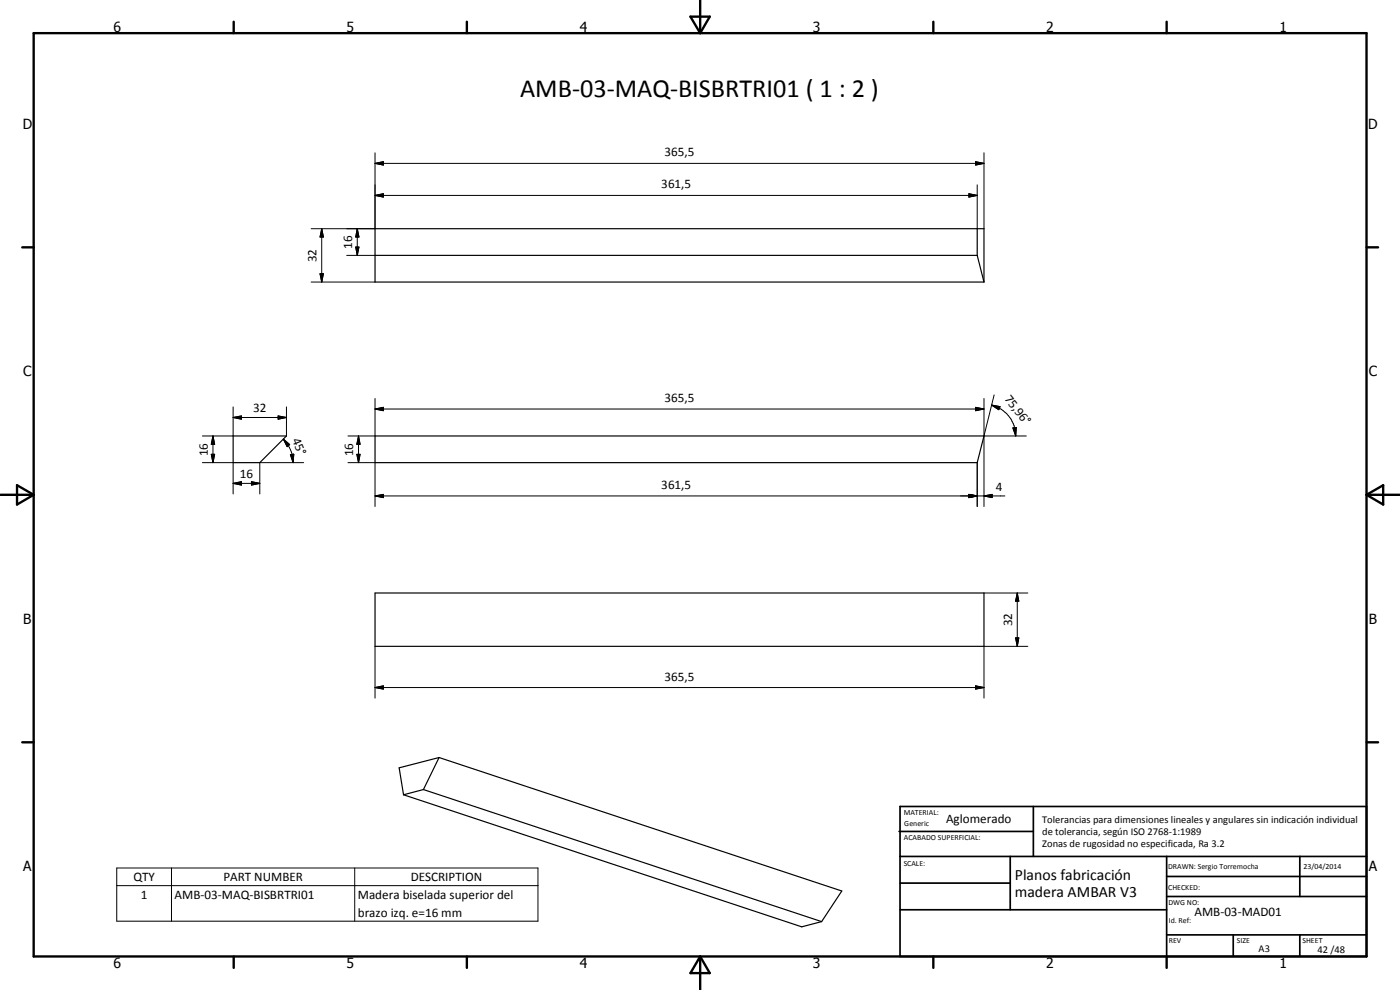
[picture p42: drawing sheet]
<svg xmlns="http://www.w3.org/2000/svg" width="420mm" height="297mm" viewBox="0 0 420 297" stroke-linecap="round" stroke-linejoin="round" font-family="sans-serif">
<defs><g id="words">
<text font-size="7.9" x="156.1" y="29.2">AMB-03-MAQ-BISBRTRI01 ( 1 : 2 )</text>
<g font-size="4.7">
<text x="304.6" y="263.9">Planos fabricación</text>
<text x="304.6" y="269.3">madera AMBAR V3</text>
</g>
<g font-size="4.2">
<text x="34" y="9.6">6</text>
<text x="104" y="9.6">5</text>
<text x="174" y="9.6">4</text>
<text x="244" y="9.6">3</text>
<text x="314" y="9.6">2</text>
<text x="384" y="9.6">1</text>
<text x="6.8" y="38.7">D</text>
<text x="410.6" y="38.7">D</text>
<text x="7" y="112.9">C</text>
<text x="410.8" y="112.9">C</text>
<text x="7" y="187.1">B</text>
<text x="410.8" y="187.1">B</text>
<text x="7" y="261.4">A</text>
<text x="410.8" y="261.4">A</text>
<text x="34" y="290.4">6</text>
<text x="104" y="290.4">5</text>
<text x="174" y="290.4">4</text>
<text x="244" y="290.4">3</text>
<text x="314" y="290.4">2</text>
<text x="384" y="290.4">1</text>
</g>
<g font-size="3.9">
<text x="199.5" y="46.9">365,5</text>
<text x="198.4" y="56.6">361,5</text>
<text x="105.7" y="74.6" transform="rotate(-90 105.7 74.6)">16</text>
<text x="95" y="78.7" transform="rotate(-90 95 78.7)">32</text>
<text x="301.3" y="119.6" transform="rotate(52 301.3 119.6)">75,96°</text>
<text x="76" y="123.7">32</text>
<text x="199.5" y="120.7">365,5</text>
<text x="87.7" y="132" transform="rotate(68 87.7 132)">45°</text>
<text x="62.4" y="136.8" transform="rotate(-90 62.4 136.8)">16</text>
<text x="106" y="136.8" transform="rotate(-90 106 136.8)">16</text>
<text x="72" y="143.5">16</text>
<text x="198.4" y="146.8">361,5</text>
<text x="298.8" y="147.3">4</text>
<text x="303.7" y="187.9" transform="rotate(-90 303.7 187.9)">32</text>
<text x="199.5" y="204.2">365,5</text>
<text x="284" y="247">Aglomerado</text>
<text x="40" y="264.4">QTY</text>
<text x="42.3" y="269.7">1</text>
<text x="52.4" y="269.7">AMB-03-MAQ-BISBRTRI01</text>
<text x="67" y="264.3">PART NUMBER</text>
<text x="107.4" y="269.7">Madera biselada superior del</text>
<text x="123.3" y="264.4">DESCRIPTION</text>
<text x="107.4" y="275.1">brazo izq. e=16 mm</text>
<text x="358.5" y="275">AMB-03-MAD01</text>
</g>
<g font-size="3.1">
<text x="312.7" y="246.8">Tolerancias para dimensiones lineales y angulares sin indicación individual</text>
<text x="312.7" y="250.4">de tolerancia, según ISO 2768-1:1989</text>
<text x="312.7" y="254">Zonas de rugosidad no especificada, Ra 3.2</text>
<text x="377.7" y="285.6">A3</text>
<text x="395.4" y="285.9">42 /48</text>
</g>
<g font-size="2.4">
<text x="271.2" y="244.4">MATERIAL:</text>
<text x="271.3" y="252">ACABADO SUPERFICIAL:</text>
<text x="271.4" y="247.9">Generic</text>
<text x="271.2" y="259.7">SCALE:</text>
<text x="350.6" y="260.8">DRAWN: Sergio Torremocha</text>
<text x="391.2" y="260.6">23/04/2014</text>
<text x="350.6" y="267">CHECKED:</text>
<text x="350.6" y="271.4">DWG NO:</text>
<text x="350.8" y="276.9">Id. Ref:</text>
<text x="350.8" y="282.8">REV</text>
<text x="371.2" y="282.9">SIZE</text>
<text x="390.9" y="282.9">SHEET</text>
</g>
</g></defs>
<g fill="none" stroke="#000" stroke-width=".35">
<path d="M112.6 68.6h182.7v16h-182.7zM112.6 76.6h180.7M293.3 76.6l2 8M293.3 68.6v8M70 130.8h16l-8 8h-8zM112.6 130.8h182.7l-2 8h-180.7zM112.6 177.9h182.7v16h-182.7zM121.1 238.5l119.5 39.6 6-1.6M127.1 236.9l-6 1.6M127.1 236.9l119.5 39.6M131.8 227.3l-4.7 9.6M131.8 227.3l-12 3.1 1.3 8.1"/>
<path d="M131.8 227.3l120.8 40-6 9.2"/>
</g>
<g fill="none" stroke="#000" stroke-width=".71">
<path d="M10.1 9.9h400v277.1h-400zM70.1 6.5v3.4M140.1 6.5v3.4M207.2 5h5.8l-2.9 4.9zM210.1 0v9.9M280.1 6.5v3.4M350.1 6.5v3.4M6.7 74.2h3.4M410.1 74.2h3.5M.1 148.5h10M5.1 145.6l5 2.9-5 2.9zM410.1 148.5h10"/>
<path d="M410.1 148.5l5-2.9v5.8zM6.7 222.7h3.4M410.1 222.7h3.5M70.1 287v3.4M140.1 287v3.4M210.1 287v10M210.1 287l2.9 5h-5.8zM280.1 287v3.4M350.1 287v3.4"/>
</g>
<g fill="none" stroke="#000" stroke-width=".51">
<path d="M269.8 249.5h40.3M270.1 242h140v45h-140zM270.1 257h140M303.2 257v16M310.1 242v15M350.1 257v30M390.1 257v12M270.1 265h33.1M270.1 273h80M350.1 269h60M350.1 263h60M350.1 280.5h60"/>
<path d="M370.1 280.5v6.5M390.1 280.5v6.5"/>
</g>
<g fill="none" stroke="#000" stroke-width=".3">
<path d="M112.6 58.6l2.5-.5v1zM112.6 49l2.5-.5v1zM112.6 45.8v22.8h-19.2M112.6 58.6h180.7M112.6 49h182.7M290.8 58.1l2.5 .5-2.5 .5zM292.8 48.5l2.5 .5-2.5 .5zM293.3 55.5v13.1M295.3 45.8v22.8M96.6 68.6l.5 2.5h-1.1zM96.6 68.6v16M104 76.6h8.6"/>
<path d="M106.8 74.1h.9l-.5 2.5zM107.2 68.6l.5 2.5h-.9zM107.2 68.6v8M93.4 84.6h19.2M96 82.1h1.1l-.5 2.5zM112.6 119.5v11.3h-8.2M295.3 119.5v32.5M298.4 118.5l-3.1 12.3h12.7M60.7 138.8h9.3v9.4M63.4 136.3h1l-.5 2.5zM63.9 130.8l.5 2.5h-1zM63.9 130.8v8"/>
<path d="M70 125.3l2.5-.5v1zM70 125.3h16M70 122.1v8.7h-9.3M83.5 124.8l2.5 .5-2.5 .5zM85 131.7l1.9 1.7-.7 .6zM85 131.7a10.1 10.1 0 0 1 3 7.1M86 122.1v8.7M87.2 136.4l1-.1-.2 2.5zM91.1 138.8h-13.1v9.4M104.4 138.8h8.2v13.2M107.1 136.3h1l-.5 2.5zM107.6 130.8l.5 2.5h-1z"/>
<path d="M107.6 130.8v8M112.6 122.7l2.5-.5v1zM112.6 122.7h182.7M292.8 122.2l2.5 .5-2.5 .5zM293.3 138.8v13.2M297.6 121.5l2.5 .5-.3 .9zM297.6 121.5a9.6 9.6 0 0 1 4.5 2.6l1.6 2.3a8.3 8.3 0 0 1 1.1 4.4M304 128.4l1-.1-.2 2.5zM70 145l2.5-.5v1zM70 145h8M75.5 144.5l2.5 .5-2.5 .5zM112.6 148.8l2.5-.5v1z"/>
<path d="M112.6 148.8h189M290.8 148.3l2.5 .5-2.5 .5zM295.3 148.8l2.5-.5v1zM295.3 177.9h13.2M305.3 177.9l.5 2.5h-1zM305.3 177.9v16M112.6 193.9v15.6M304.8 191.4h1l-.5 2.5zM308.5 193.9h-13.2v15.6M112.6 206.3l2.5-.5v1zM112.6 206.3h182.7M292.8 205.8l2.5 .5-2.5 .5z"/>
<path d="M35 260.4h126.4v16h-126.4zM35 265.7h126.4M51.5 260.4v16M106.5 260.4v16"/>
</g>
<g fill="#000">
<path d="M112.6 58.6l2.5-.5v1zM112.6 49l2.5-.5v1zM290.8 58.1l2.5 .5-2.5 .5zM292.8 48.5l2.5 .5-2.5 .5zM96.6 68.6l.5 2.5h-1.1zM106.8 74.1h.9l-.5 2.5zM107.2 68.6l.5 2.5h-.9zM96 82.1h1.1l-.5 2.5zM63.4 136.3h1l-.5 2.5zM63.9 130.8l.5 2.5h-1zM70 125.3l2.5-.5v1zM83.5 124.8l2.5 .5-2.5 .5z"/>
<path d="M85 131.7l1.9 1.7-.7 .6zM87.2 136.4l1-.1-.2 2.5zM107.1 136.3h1l-.5 2.5zM107.6 130.8l.5 2.5h-1zM112.6 122.7l2.5-.5v1zM292.8 122.2l2.5 .5-2.5 .5zM297.6 121.5l2.5 .5-.3 .9zM304 128.4l1-.1-.2 2.5zM70 145l2.5-.5v1zM75.5 144.5l2.5 .5-2.5 .5zM112.6 148.8l2.5-.5v1zM290.8 148.3l2.5 .5-2.5 .5z"/>
<path d="M295.3 148.8l2.5-.5v1zM304.8 191.4h1l-.5 2.5zM305.3 177.9l.5 2.5h-1zM112.6 206.3l2.5-.5v1zM292.8 205.8l2.5 .5-2.5 .5z"/>
</g>
<use href="#words"/>
</svg>
